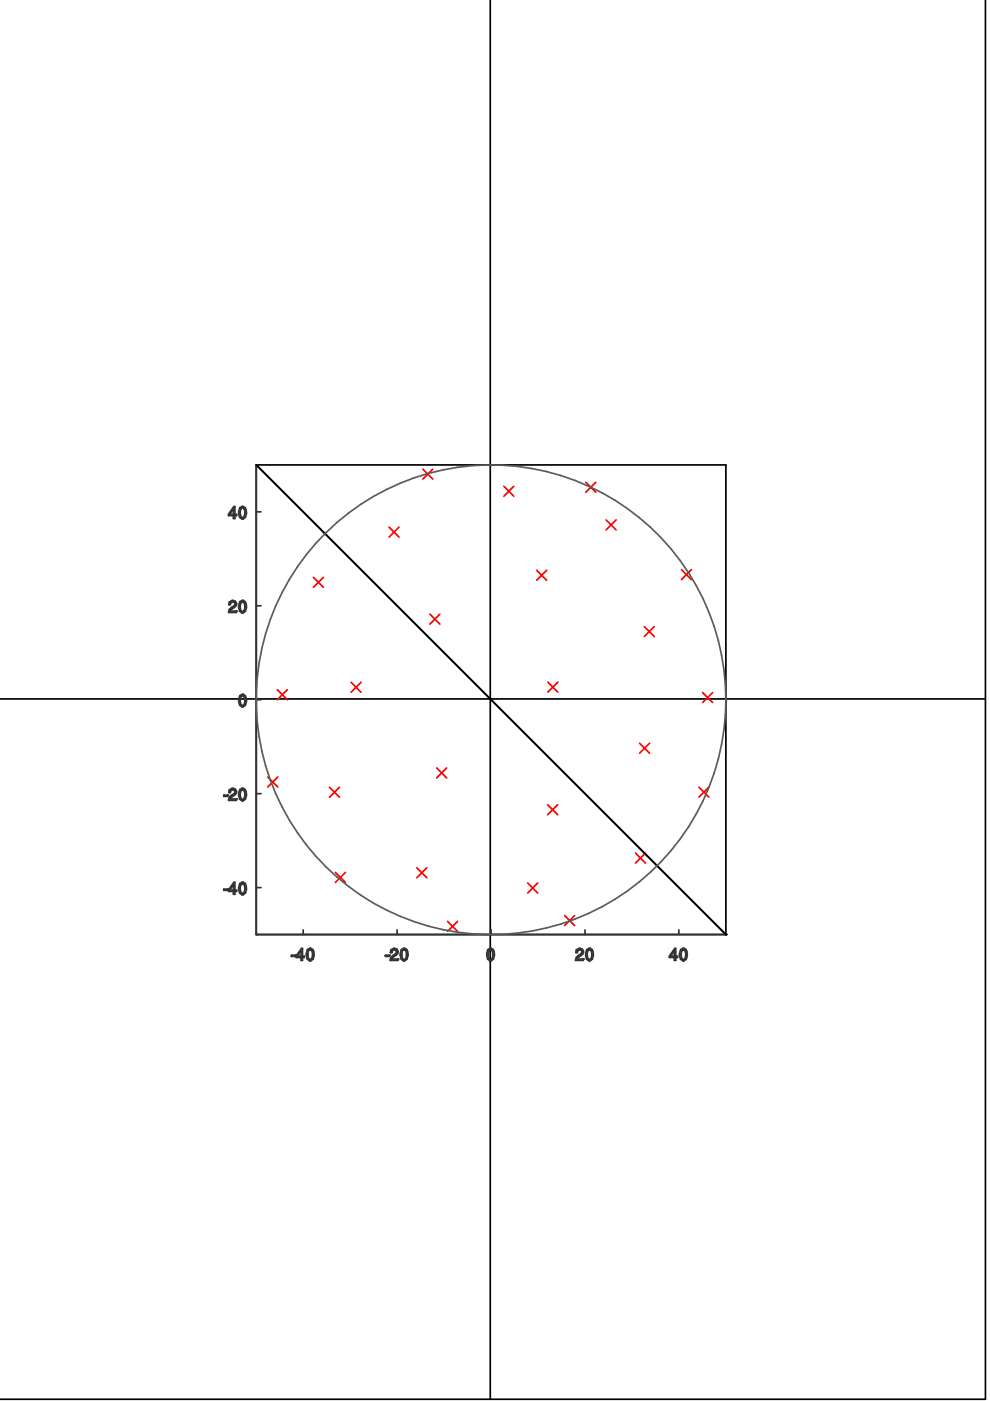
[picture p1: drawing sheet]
<svg xmlns="http://www.w3.org/2000/svg" width="210mm" height="297mm" viewBox="0 0 210 297" stroke-linecap="round" stroke-linejoin="round" font-family="sans-serif">
<path d="M103.9 -.1v296.8M208.9 -.1v296.8h-208.9M54.3 98.6l99.6 99.5h-99.6zM0 148.2h208.9" fill="none" stroke="#000" stroke-width=".36"/>
<circle cx="54.3" cy="198.1" r=".18" fill="#000"/>
<path d="M64.3 197.1v1M84.2 197.1v1M104.1 197.1v1M124 197.1v1M143.9 197.1v1M61.8 202.5h.8v.3h-.8z" fill="none" stroke="#333" stroke-width=".36"/>
<circle cx="62.6" cy="202.5" r=".18" fill="#333"/>
<path d="M63.9 201.1h.2v1.6h.4v.3h-.4v.6h-.3v-.6h-1v-.3z" fill="none" stroke="#333" stroke-width=".36"/>
<circle cx="63.8" cy="203" r=".18" fill="#333"/>
<path d="M63.8 201.6v1.1h-.7z" fill="none" stroke="#333" stroke-width=".36"/>
<circle cx="63.8" cy="202.7" r=".18" fill="#333"/>
<path d="M65.2 201.4a.85 .85 0 0 1 1-.1 .85 .85 0 0 1 .4 1l-.2 1.1-.5 .3h-.3l-.4-.3a2.35 2.35 0 0 1 0-2z" fill="none" stroke="#333" stroke-width=".36"/>
<circle cx="65.8" cy="201.1" r=".18" fill="#333"/>
<path d="M65.4 201.6l.5-.2a1.5 1.5 0 0 1-.1 2.1h-.1a1.81 1.81 0 0 1-.3-1.9z" fill="none" stroke="#333" stroke-width=".36"/>
<circle cx="65.8" cy="201.4" r=".18" fill="#333"/>
<path d="M81.7 202.5h.8v.3h-.8z" fill="none" stroke="#333" stroke-width=".36"/>
<circle cx="82.5" cy="202.5" r=".18" fill="#333"/>
<path d="M82.9 201.4l-.1 .6h.3v-.4M82.9 201.4l.5-.3a.78 .78 0 0 1 1 .5 .78 .78 0 0 1-.5 1l-.7 .5-.1 .2h1.3v.3h-1.7a1.68 1.68 0 0 1 1.1-1.3l.3-.3-.2-.5-.4-.1-.3 .2M82.9 201.4h.1M83.2 201.6h-.1" fill="none" stroke="#333" stroke-width=".36"/>
<circle cx="84.4" cy="203.3" r=".18" fill="#333"/>
<path d="M85.1 201.4a.85 .85 0 0 1 1.1-.1 .85 .85 0 0 1 .3 1l-.2 1.1-.5 .3h-.3l-.4-.3a2.35 2.35 0 0 1 0-2z" fill="none" stroke="#333" stroke-width=".36"/>
<circle cx="85.7" cy="201.1" r=".18" fill="#333"/>
<path d="M85.3 201.6l.5-.2a1.47 1.47 0 0 1 0 2.1h-.2a1.87 1.87 0 0 1-.3-1.9z" fill="none" stroke="#333" stroke-width=".36"/>
<circle cx="85.7" cy="201.4" r=".18" fill="#333"/>
<path d="M103.4 201.4a.85 .85 0 0 1 1.1-.1 .85 .85 0 0 1 .3 1l-.2 1.1-.4 .3h-.3l-.5-.3a2.35 2.35 0 0 1 0-2z" fill="none" stroke="#333" stroke-width=".36"/>
<circle cx="104" cy="201.1" r=".18" fill="#333"/>
<path d="M103.6 201.6l.5-.2a1.47 1.47 0 0 1 0 2.1h-.2a1.87 1.87 0 0 1-.3-1.9z" fill="none" stroke="#333" stroke-width=".36"/>
<circle cx="104" cy="201.4" r=".18" fill="#333"/>
<path d="M122.3 201.4l.4-.3a.78 .78 0 0 1 1 .5 .78 .78 0 0 1-.5 1l-.7 .5-.1 .2h1.3v.3h-1.7a1.68 1.68 0 0 1 1.1-1.3l.3-.3-.1-.5-.5-.1-.4 .2v.4h-.3zM122.4 201.9v.1" fill="none" stroke="#333" stroke-width=".36"/>
<circle cx="123.7" cy="203.3" r=".18" fill="#333"/>
<path d="M124.4 201.4a.85 .85 0 0 1 1.1-.1 .85 .85 0 0 1 .3 1l-.2 1.1-.5 .3h-.3l-.4-.3a2.35 2.35 0 0 1 0-2z" fill="none" stroke="#333" stroke-width=".36"/>
<circle cx="125" cy="201.1" r=".18" fill="#333"/>
<path d="M124.6 201.6l.5-.2a1.47 1.47 0 0 1 0 2.1h-.2a1.87 1.87 0 0 1-.3-1.9z" fill="none" stroke="#333" stroke-width=".36"/>
<circle cx="125" cy="201.4" r=".18" fill="#333"/>
<path d="M143.1 201.1h.2v1.6h.4v.3h-.4v.6h-.3v-.6h-1.1v-.3z" fill="none" stroke="#333" stroke-width=".36"/>
<circle cx="143" cy="203" r=".18" fill="#333"/>
<path d="M143 201.6v1.1h-.8z" fill="none" stroke="#333" stroke-width=".36"/>
<circle cx="143" cy="202.7" r=".18" fill="#333"/>
<path d="M144.3 201.4a.85 .85 0 0 1 1.1-.1 .85 .85 0 0 1 .3 1l-.2 1.1-.4 .3h-.3a1.74 1.74 0 0 1-.5-2.3z" fill="none" stroke="#333" stroke-width=".36"/>
<circle cx="144.9" cy="201.1" r=".18" fill="#333"/>
<path d="M144.5 201.6l.5-.2a1.52 1.52 0 0 1 0 2.1h-.2a1.87 1.87 0 0 1-.3-1.9z" fill="none" stroke="#333" stroke-width=".36"/>
<circle cx="144.9" cy="201.4" r=".18" fill="#333"/>
<path d="M54.3 108.5h1.1M54.3 128.4h1.1M54.3 148.4h1.1M54.3 168.3h1.1M47.4 188.5h.9v.3h-.9zM54.3 188.2h1.1" fill="none" stroke="#333" stroke-width=".36"/>
<circle cx="48.3" cy="188.5" r=".18" fill="#333"/>
<path d="M49.6 187.1h.2v1.6h.4v.3h-.4v.6h-.3v-.6h-1v-.3z" fill="none" stroke="#333" stroke-width=".36"/>
<circle cx="49.5" cy="189" r=".18" fill="#333"/>
<path d="M49.5 187.6v1.1h-.8z" fill="none" stroke="#333" stroke-width=".36"/>
<circle cx="49.5" cy="188.7" r=".18" fill="#333"/>
<path d="M50.8 187.3a.86 .86 0 0 1 1.1 0 .86 .86 0 0 1 .3 1l-.2 1.1-.4 .3h-.3a1.8 1.8 0 0 1-.5-2.4z" fill="none" stroke="#333" stroke-width=".36"/>
<circle cx="51.4" cy="187.1" r=".18" fill="#333"/>
<path d="M51.1 187.6l.4-.3a1.52 1.52 0 0 1 0 2.1h-.2a1.74 1.74 0 0 1-.2-1.8z" fill="none" stroke="#333" stroke-width=".36"/>
<circle cx="51.4" cy="187.3" r=".18" fill="#333"/>
<path d="M47.4 168.6h.9v.2h-.9z" fill="none" stroke="#333" stroke-width=".36"/>
<circle cx="48.3" cy="168.6" r=".18" fill="#333"/>
<path d="M48.7 167.4l.5-.2a.78 .78 0 0 1 .9 .5 .78 .78 0 0 1-.5 1l-.7 .4-.1 .3h1.3v.3h-1.6a1.31 1.31 0 0 1 1-1.3l.3-.4-.1-.4-.5-.2-.3 .2-.1 .4h-.3zM49.5 168.4h.1" fill="none" stroke="#333" stroke-width=".36"/>
<circle cx="50.1" cy="169.4" r=".18" fill="#333"/>
<path d="M50.8 167.4a.86 .86 0 0 1 1.1-.1 .86 .86 0 0 1 .3 1l-.2 1.1-.4 .4h-.3a1.8 1.8 0 0 1-.5-2.4z" fill="none" stroke="#333" stroke-width=".36"/>
<circle cx="51.4" cy="167.2" r=".18" fill="#333"/>
<path d="M51.1 167.7l.4-.3a1.53 1.53 0 0 1 0 2.1h-.2a1.74 1.74 0 0 1-.2-1.8z" fill="none" stroke="#333" stroke-width=".36"/>
<circle cx="51.4" cy="167.4" r=".18" fill="#333"/>
<path d="M50.8 147.5a.86 .86 0 0 1 1.1-.1 .86 .86 0 0 1 .3 1l-.2 1.1-.4 .4h-.3a1.8 1.8 0 0 1-.5-2.4z" fill="none" stroke="#333" stroke-width=".36"/>
<circle cx="51.4" cy="147.2" r=".18" fill="#333"/>
<path d="M51.1 147.8l.4-.3a1.53 1.53 0 0 1 0 2.1h-.2a1.74 1.74 0 0 1-.2-1.8z" fill="none" stroke="#333" stroke-width=".36"/>
<circle cx="51.4" cy="147.5" r=".18" fill="#333"/>
<path d="M48.7 127.6l.5-.3a.78 .78 0 0 1 .9 .6 .78 .78 0 0 1-.5 .9l-.7 .5-.1 .3h1.3v.3h-1.6a1.62 1.62 0 0 1 1-1.4l.3-.3-.1-.5-.5-.1-.3 .2-.1 .4h-.3zM48.9 127.8v.1" fill="none" stroke="#333" stroke-width=".36"/>
<circle cx="50.1" cy="129.6" r=".18" fill="#333"/>
<path d="M50.8 127.6a.86 .86 0 0 1 1.1-.1 .86 .86 0 0 1 .3 1l-.2 1.1-.4 .3h-.3a1.8 1.8 0 0 1-.5-2.3z" fill="none" stroke="#333" stroke-width=".36"/>
<circle cx="51.4" cy="127.3" r=".18" fill="#333"/>
<path d="M51.1 127.8l.4-.2a1.53 1.53 0 0 1 0 2.1h-.2a1.74 1.74 0 0 1-.2-1.9z" fill="none" stroke="#333" stroke-width=".36"/>
<circle cx="51.4" cy="127.6" r=".18" fill="#333"/>
<path d="M49.6 107.4h.2v1.7h.4v.2h-.4v.6h-.3v-.6h-1v-.3z" fill="none" stroke="#333" stroke-width=".36"/>
<circle cx="49.5" cy="109.3" r=".18" fill="#333"/>
<path d="M49.5 107.9v1.2h-.8z" fill="none" stroke="#333" stroke-width=".36"/>
<circle cx="49.5" cy="109.1" r=".18" fill="#333"/>
<path d="M50.9 107.6l.7-.2a1.55 1.55 0 0 1 0 2.6h-.3a1.84 1.84 0 0 1-.4-2.4z" fill="none" stroke="#333" stroke-width=".36"/>
<circle cx="51.4" cy="107.4" r=".18" fill="#333"/>
<path d="M51.1 107.9l.4-.2a1.53 1.53 0 0 1 0 2.1h-.2a1.74 1.74 0 0 1-.2-1.9z" fill="none" stroke="#333" stroke-width=".36"/>
<circle cx="51.4" cy="107.7" r=".18" fill="#333"/>
<path d="M54.3 98.6v99.5h99.6" fill="none" stroke="#333" stroke-width=".36"/>
<g fill="none" stroke="#f00" stroke-width=".36">
<path d="M89.6 99.5l2.2 2.1M91.8 99.5l-2.2 2.1M82.5 111.8l2.1 2.1M84.6 111.8l-2.1 2.1M106.8 103.1l2.1 2.1M108.9 103.1l-2.1 2.1M124.2 102.3l2.1 2.1M126.3 102.3l-2.1 2.1M128.5 110.2l2.1 2.2M130.6 110.2l-2.1 2.2M66.4 122.4l2.2 2.1M68.6 122.4l-2.2 2.1"/>
<path d="M91.1 130.2l2.2 2.1M93.3 130.2l-2.2 2.1M113.8 120.9l2.1 2.1M115.9 120.9l-2.1 2.1M136.6 132.8l2.1 2.2M138.7 132.8l-2.1 2.2M144.5 120.8l2.1 2.1M146.6 120.8l-2.1 2.1M58.8 146.2l2.1 2.2M60.9 146.2l-2.1 2.2M74.4 144.7l2.2 2.1M76.6 144.7l-2.2 2.1"/>
<path d="M116.2 144.6l2.1 2.1M118.3 144.6l-2.1 2.1M135.6 157.6l2.1 2.1M137.7 157.6l-2.1 2.1M149 146.8l2.1 2.1M151.1 146.8l-2.1 2.1M56.8 164.7l2.1 2.2M58.9 164.7l-2.1 2.2M69.8 166.9l2.2 2.1M72 166.9l-2.2 2.1M92.6 162.8l2.1 2.1M94.7 162.8l-2.1 2.1"/>
<path d="M116.1 170.6l2.1 2.1M118.2 170.6l-2.1 2.1M148.2 166.9l2.1 2.1M150.3 166.9l-2.1 2.1M71.1 185l2.1 2.1M73.2 185l-2.1 2.1M88.4 184l2.1 2.1M90.5 184l-2.1 2.1M94.9 195.3l2.1 2.2M97 195.3l-2.1 2.2M111.9 187.2l2.1 2.1M114 187.2l-2.1 2.1"/>
<path d="M119.7 194.1l2.1 2.1M121.8 194.1l-2.1 2.1M134.7 180.9l2.2 2.1M136.9 180.9l-2.2 2.1"/>
</g>
<path d="M54.3 98.6h99.6v99.5z" fill="none" stroke="#000" stroke-width=".36"/>
<circle cx="153.9" cy="198.1" r=".18" fill="#000"/>
<circle cx="104.1" cy="148.4" r="49.8" fill="none" stroke="#5b5b5b" stroke-width=".36"/>
<circle cx="153.9" cy="148.4" r=".18" fill="#5b5b5b"/>
</svg>
